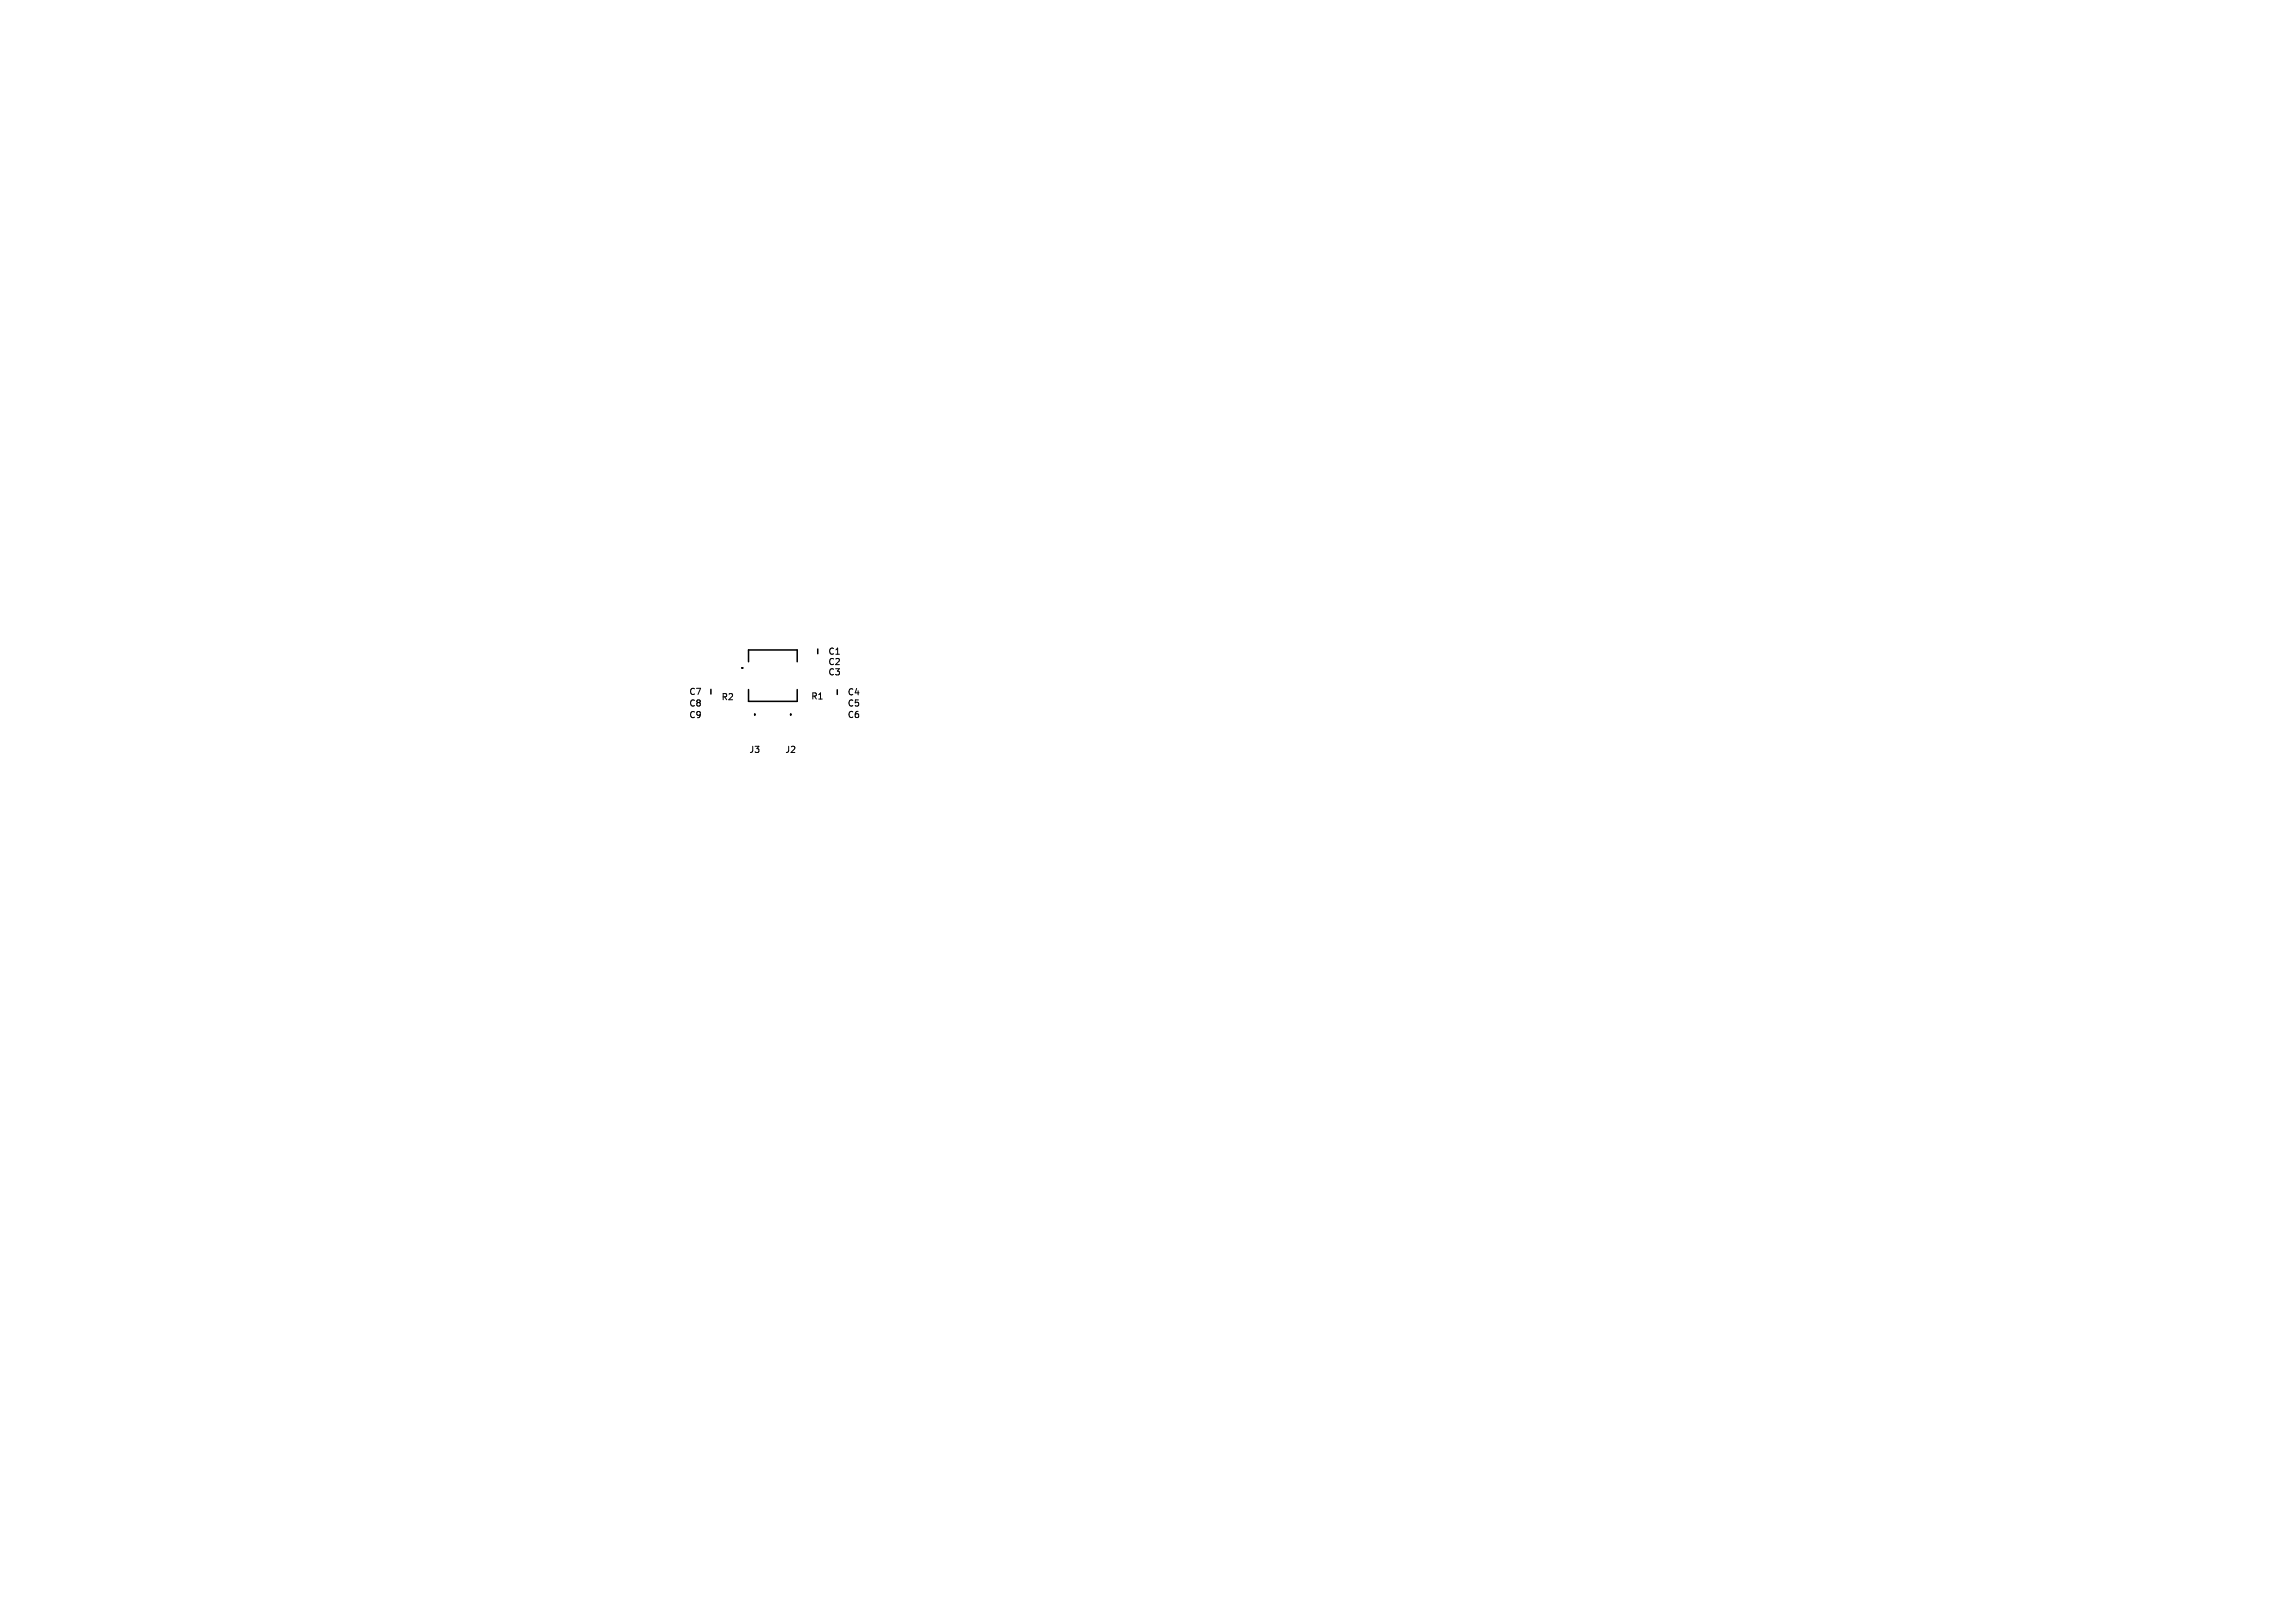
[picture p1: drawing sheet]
<svg xmlns="http://www.w3.org/2000/svg" width="297mm" height="210mm" viewBox="0 0 297 210" stroke-linecap="round" stroke-linejoin="round" font-family="sans-serif">
<defs><g id="words">
<g font-size="1.1">
<text x="107.1" y="86.2">C2</text>
<text x="107.1" y="87.5">C3</text>
<text x="107.1" y="84.9">C1</text>
<text x="89.1" y="93.1">C9</text>
<text x="89.1" y="91.6">C8</text>
<text x="89.1" y="90.1">C7</text>
<text x="93.3" y="90.8">R2</text>
<text x="104.9" y="90.7">R1</text>
<text x="109.6" y="93.1">C6</text>
<text x="109.6" y="91.6">C5</text>
<text x="109.6" y="90.1">C4</text>
<text x="96.9" y="97.6">J3</text>
<text x="101.5" y="97.6">J2</text>
</g>
</g></defs>
<path d="M92 89.2v.6M96.9 85.6v-1.5h6.3v1.5M96.9 89.2v1.6h6.3v-1.6M105.8 84v.6M108.4 89.3v.6" fill="none" stroke="#000" stroke-width=".2"/>
<g fill="#000" stroke="#000" stroke-width=".13">
<circle cx="96" cy="86.4" r=".05"/>
<circle cx="96.1" cy="86.4" r=".05"/>
<circle cx="97.7" cy="92.4" r=".05"/>
<circle cx="97.7" cy="92.5" r=".05"/>
<circle cx="102.3" cy="92.4" r=".05"/>
<circle cx="102.3" cy="92.5" r=".05"/>
</g>
<g fill="none" stroke="#000" stroke-width=".13">
<circle cx="96.1" cy="86.4" r=".05"/>
<circle cx="97.7" cy="92.5" r=".05"/>
<circle cx="102.3" cy="92.5" r=".05"/>
</g>
<use href="#words"/>
</svg>
